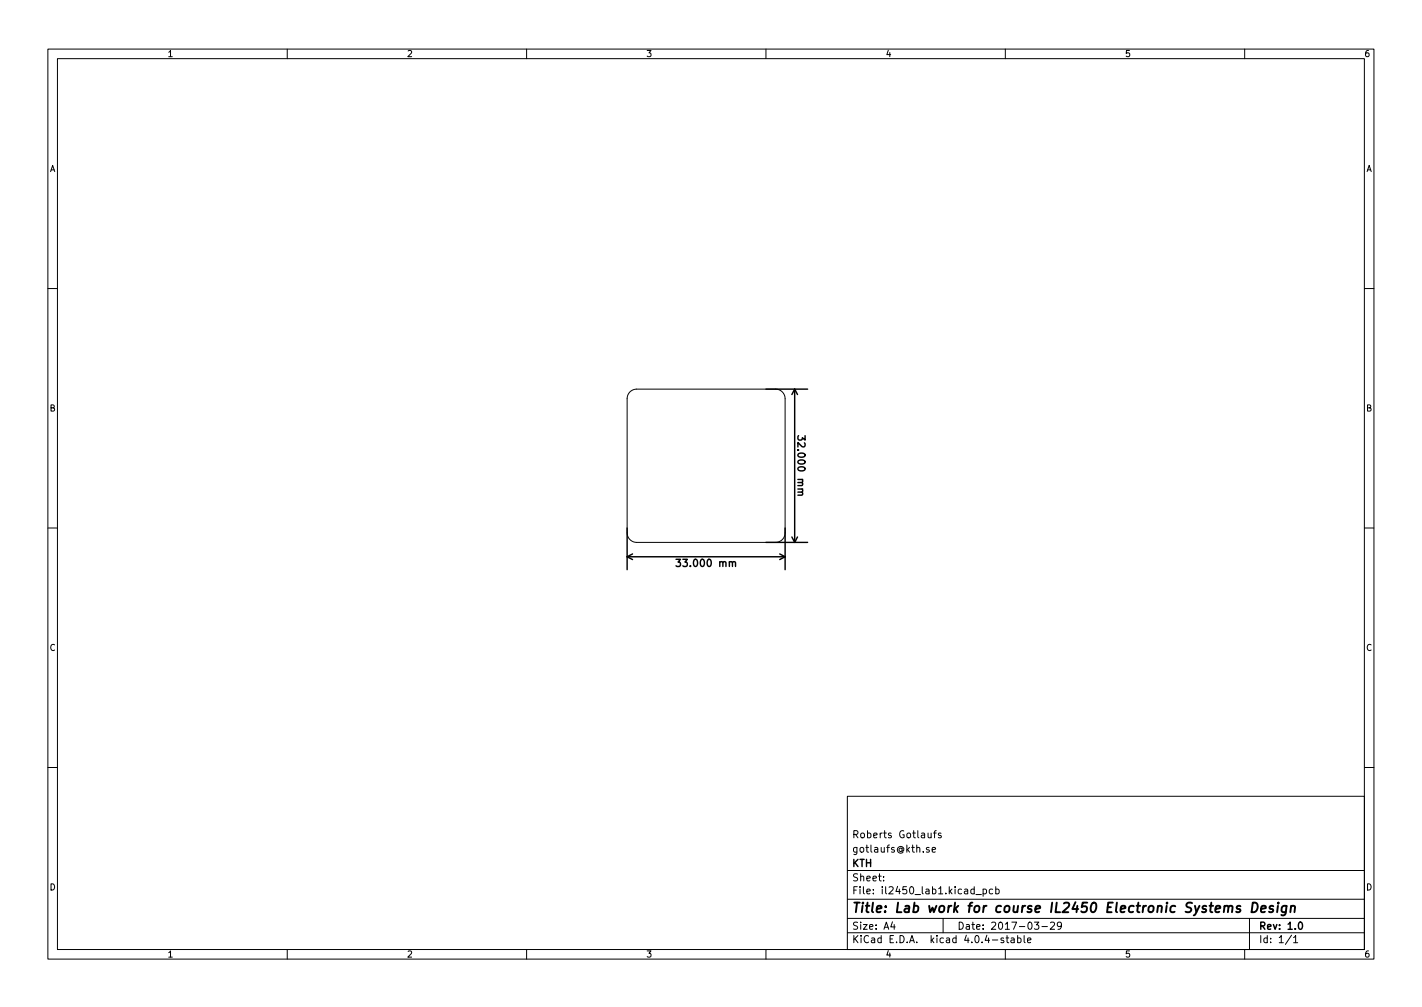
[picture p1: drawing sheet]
<svg xmlns="http://www.w3.org/2000/svg" width="297mm" height="210mm" viewBox="0 0 297 210" stroke-linecap="round" stroke-linejoin="round" font-family="sans-serif">
<defs><g id="words">
<text font-size="2.8" x="178" y="190.6">Title: Lab work for course IL2450 Electronic Systems Design</text>
<g font-size="2.1">
<text x="166.6" y="91.9" transform="rotate(90 166.6 91.9)">32.000 mm</text>
<text x="142.2" y="118.3">33.000 mm</text>
<text x="178" y="178">gotlaufs@kth.se</text>
<text x="178" y="175">Roberts Gotlaufs</text>
<text x="178" y="184">Sheet:</text>
<text x="178" y="181">KTH</text>
<text x="178" y="186.7">File: il2450_lab1.kicad_pcb</text>
<text x="178" y="196.9">KiCad E.D.A. kicad 4.0.4-stable</text>
<text x="178" y="194.1">Size: A4</text>
<text x="200" y="194.1">Date: 2017-03-29</text>
<text x="263" y="194.1">Rev: 1.0</text>
<text x="263" y="196.9">Id: 1/1</text>
</g>
<g font-size="1.8">
<text x="35" y="11.9">1</text>
<text x="85" y="11.9">2</text>
<text x="135" y="11.9">3</text>
<text x="185" y="11.9">4</text>
<text x="235" y="11.9">5</text>
<text x="285" y="11.9">6</text>
<text x="10.3" y="35.9">A</text>
<text x="285.3" y="35.9">A</text>
<text x="10.3" y="85.9">B</text>
<text x="285.3" y="85.9">B</text>
<text x="10.3" y="135.9">C</text>
<text x="285.3" y="135.9">C</text>
<text x="10.3" y="185.9">D</text>
<text x="285.3" y="185.9">D</text>
<text x="35" y="199.9">1</text>
<text x="85" y="199.9">2</text>
<text x="135" y="199.9">3</text>
<text x="185" y="199.9">4</text>
<text x="235" y="199.9">5</text>
<text x="285" y="199.9">6</text>
</g>
</g></defs>
<g fill="none" stroke="#000" stroke-width=".21">
<path d="M10 10.2h277v190.1h-277zM12 12.2h273v186.1h-273zM60 10.2v2M110 10.2v2M160 10.2v2M210 10.2v2M260 10.2v2M10 60.2h2M285 60.2h2M131.6 81.8l.7-.4 .7-.2h29a2 2 0 0 1 2 2v28a2 2 0 0 1-2 2h-29a2 2 0 0 1-2-2v-28l.1-.6zM10 110.2h2M285 110.2h2"/>
<path d="M10 160.2h2M177 166.3h108v32h-108zM193.9 173.9v1h.4l.2-.1M194.1 177l-.4-.1-.2 .2 .1 .3 .5 .1v.4h-.6M194.5 173.9v1M194.7 177.4l.7-.1v-.3l-.5-.1-.2 .2 .1 .8h.6M195 173.9h.6M195.6 173.4l-.4 .2v1.3M196.6 174l-.4-.1-.2 .2 .1 .3 .5 .1v.4h-.6M285 160.2h2M60 198.3v2M110 198.3v2"/>
<path d="M160 198.3v2M177 194.8h108M177 191.8h108M177 187.8h108M177 181.8h108M184.6 183.8v.1M184.6 183v.1M186.4 192.5l-.3 1h.9M186.8 193v1M197 191.8v3M203.9 186.8h1.1M205.4 185.7l.4-.1 .3 .3-.2 .7h-.5"/>
<path d="M205.4 185.6v1.5M207.4 185.7l-.5-.1-.3 .3 .2 .7h.6M208 185.7l.4-.1 .3 .3-.1 .7h-.6M208 185.1v1.5M209.6 195.9l-.3-.1-.2 .2v.3l.5 .1v.4h-.5M210 198.3v2M210.1 195.8h.6M210.4 195.3v1.3l.3 .2M211.2 195.9h.6l.1 .9M211.9 196.2l-.5 .1-.3 .2 .3 .3h.5M212.6 195.9l.4-.1 .3 .3-.2 .7h-.5M212.6 195.3v1.5"/>
<path d="M213.9 195.3v1.3l.2 .2M214.6 196.3l.8-.1-.1-.3-.4-.1-.3 .2 .1 .8h.6M216.1 192.5h.9l-.5 .6 .4 .1v.7l-.2 .1-.6-.1M217.6 193.5h1.2M219.4 192.7l.6-.2 .3 .5-.9 1h.9M221.7 193.2l-.3 .3-.4-.1-.1-.2 .1-.6 .4-.1 .2 .2a.99 .99 0 0 1-.3 1.3h-.3M260 198.3v2M261 191.8v6.5M269.8 195.3l-1.3 1.9M270.2 195.8l.4-.5v1.5M270.2 196.8h.9"/>
</g>
<g fill="none" stroke="#000" stroke-width=".3">
<path d="M160 81.2h8.7M166 81.2v32M166 81.2l-.6 1.2M166 81.2l.6 1.2M166.8 91l-.1 .6 .3 .3 .5-.1 .1-.4 .6 .5v-.9M131 116.2h33M131 110.2v8.7M131 116.2l1.1 .6M132.1 115.7l-1.1 .5M141.2 116.8h.9l-.5 .5 .5 .2v.6l-.2 .2-.7-.2M153 117.5l.2-.2h.4v1M160 113.2h8.7"/>
<path d="M162.9 115.7l1.1 .5M164 110.2v8.7M164 116.2l-1.1 .6M165.4 112.1l.6 1.1M166.6 112.1l-.6 1.1M167.5 102.7l.2 .3-.1 .3-.9 .1M271.4 192.7l.2-.2a.8 .8 0 0 1 .5 .8 .8 .8 0 0 1-.5 .7l-.2-.1-.2-.4z"/>
</g>
<path d="M259.1 189.2a.49 .49 0 0 0-.8 .3l.1 .2 .5 .1 .2 .3-.3 .4-.6-.1M261.7 188.5a.96 .96 0 0 1 1 .5 .96 .96 0 0 1-.3 1.2l-.5 .3h-.5zM263.4 189.8l1-.2v-.4h-.8l-.2 1 .2 .3 .6-.1M266 189.2a.49 .49 0 0 0-.8 .3l.2 .3 .5 .1 .1 .3-.4 .3-.5-.1M266.9 189.1l-.1 1.4M267 188.5v.2M268.7 189.2a.66 .66 0 0 0-.9 .3l-.1 .6 .1 .3h.8M268.8 189.1l-.3 1.6-.4 .4-.4-.1M269.7 189.3l.3-.2 .5 .1-.1 1.3M269.7 189.1l-.2 1.4" fill="none" stroke="#000" stroke-width=".4"/>
<use href="#words"/>
</svg>
